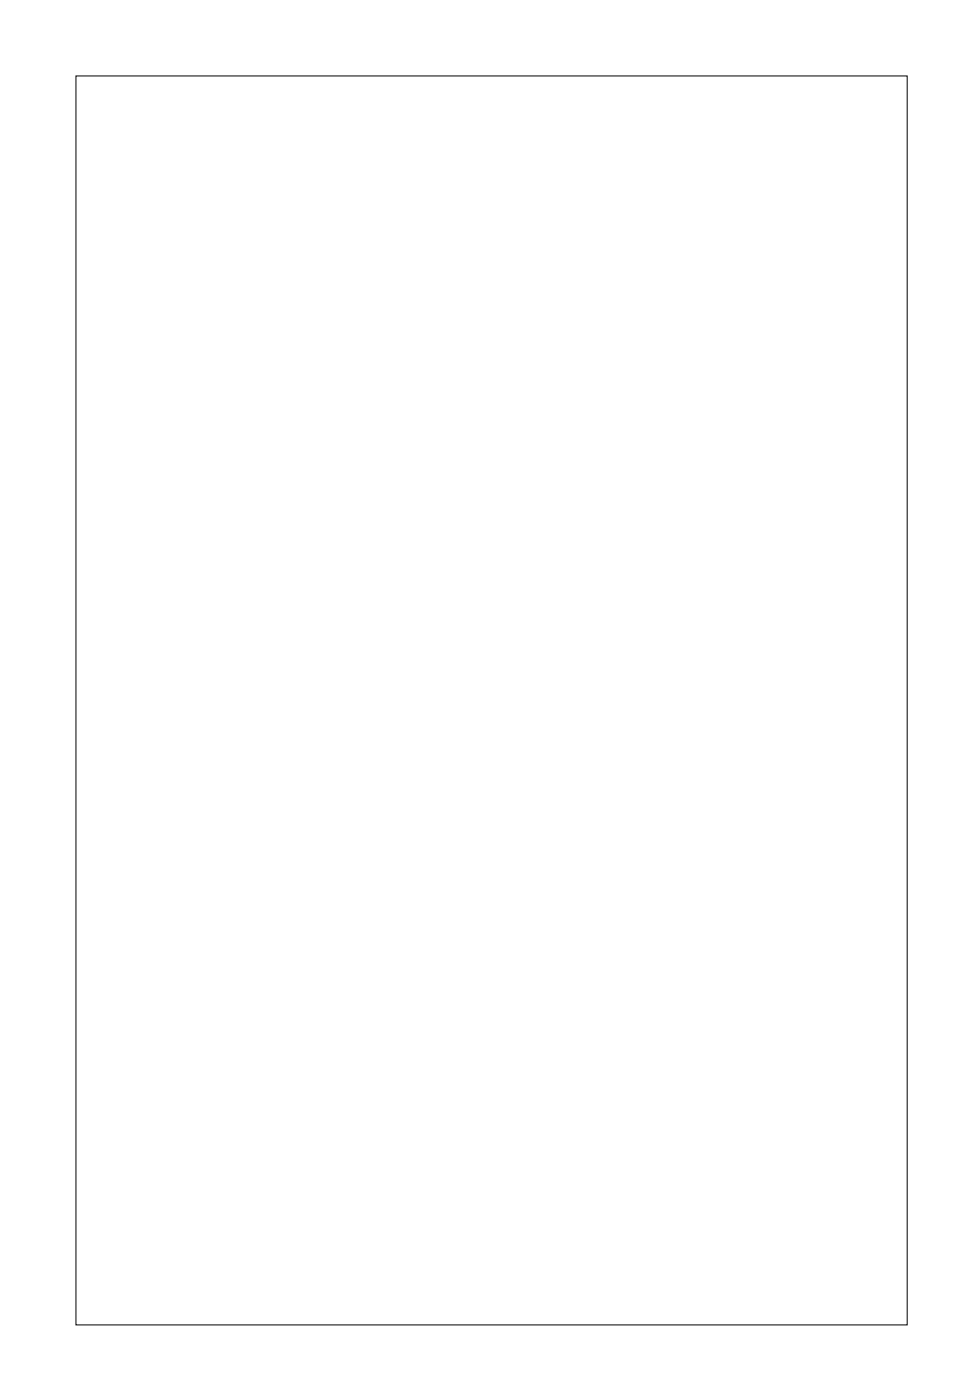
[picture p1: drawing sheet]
<svg xmlns="http://www.w3.org/2000/svg" width="47mm" height="67mm" viewBox="0 0 47 67" stroke-linecap="round" stroke-linejoin="round" font-family="sans-serif">
<path d="M3.6 3.6h39.8v59.8h-39.8z" fill="none" stroke="#000" stroke-width=".05"/>
<path d="M24 26.6h1.4v1.4h-1.4z" fill="#fff"/>
<path d="M24 26.6h1.4v1.4h-1.4z" fill="none" stroke="#fff" stroke-width=".76" stroke-linecap="butt"/>
<circle cx="24.7" cy="27.3" r=".7" fill="#fff"/>
<circle cx="24.7" cy="27.3" r=".7" fill="none" stroke="#fff" stroke-width=".76" stroke-linecap="butt"/>
<circle cx="24.7" cy="34.9" r=".7" fill="#fff"/>
<circle cx="24.7" cy="34.9" r=".7" fill="none" stroke="#fff" stroke-width=".76" stroke-linecap="butt"/>
<circle cx="22.1" cy="27.3" r=".7" fill="#fff"/>
<circle cx="22.1" cy="27.3" r=".7" fill="none" stroke="#fff" stroke-width=".76" stroke-linecap="butt"/>
<circle cx="22.1" cy="34.9" r=".7" fill="#fff"/>
<circle cx="22.1" cy="34.9" r=".7" fill="none" stroke="#fff" stroke-width=".76" stroke-linecap="butt"/>
<circle cx="19.6" cy="27.3" r=".7" fill="#fff"/>
<circle cx="19.6" cy="27.3" r=".7" fill="none" stroke="#fff" stroke-width=".76" stroke-linecap="butt"/>
<circle cx="19.6" cy="34.9" r=".7" fill="#fff"/>
<circle cx="19.6" cy="34.9" r=".7" fill="none" stroke="#fff" stroke-width=".76" stroke-linecap="butt"/>
<circle cx="17" cy="27.3" r=".7" fill="#fff"/>
<circle cx="17" cy="27.3" r=".7" fill="none" stroke="#fff" stroke-width=".76" stroke-linecap="butt"/>
<circle cx="17" cy="34.9" r=".7" fill="#fff"/>
<circle cx="17" cy="34.9" r=".7" fill="none" stroke="#fff" stroke-width=".76" stroke-linecap="butt"/>
<path d="M11.2 49.4h1.6v1.6h-1.6z" fill="#fff"/>
<path d="M11.2 49.4h1.6v1.6h-1.6z" fill="none" stroke="#fff" stroke-width=".76" stroke-linecap="butt"/>
<circle cx="12" cy="50.2" r=".79" fill="#fff"/>
<circle cx="12" cy="50.2" r=".79" fill="none" stroke="#fff" stroke-width=".76" stroke-linecap="butt"/>
<circle cx="9.4" cy="50.2" r=".79" fill="#fff"/>
<circle cx="9.4" cy="50.2" r=".79" fill="none" stroke="#fff" stroke-width=".76" stroke-linecap="butt"/>
<circle cx="6.9" cy="50.2" r=".79" fill="#fff"/>
<circle cx="6.9" cy="50.2" r=".79" fill="none" stroke="#fff" stroke-width=".76" stroke-linecap="butt"/>
<circle cx="9.4" cy="14.6" r=".7" fill="#fff"/>
<circle cx="9.4" cy="14.6" r=".7" fill="none" stroke="#fff" stroke-width=".76" stroke-linecap="butt"/>
<circle cx="9.4" cy="24.8" r=".7" fill="#fff"/>
<circle cx="9.4" cy="24.8" r=".7" fill="none" stroke="#fff" stroke-width=".76" stroke-linecap="butt"/>
<circle cx="19.6" cy="40" r=".7" fill="#fff"/>
<circle cx="19.6" cy="40" r=".7" fill="none" stroke="#fff" stroke-width=".76" stroke-linecap="butt"/>
<circle cx="19.6" cy="50.2" r=".7" fill="#fff"/>
<circle cx="19.6" cy="50.2" r=".7" fill="none" stroke="#fff" stroke-width=".76" stroke-linecap="butt"/>
<circle cx="17" cy="42.6" r=".7" fill="#fff"/>
<circle cx="17" cy="42.6" r=".7" fill="none" stroke="#fff" stroke-width=".76" stroke-linecap="butt"/>
<circle cx="17" cy="52.7" r=".7" fill="#fff"/>
<circle cx="17" cy="52.7" r=".7" fill="none" stroke="#fff" stroke-width=".76" stroke-linecap="butt"/>
<circle cx="17" cy="12.1" r=".7" fill="#fff"/>
<circle cx="17" cy="12.1" r=".7" fill="none" stroke="#fff" stroke-width=".76" stroke-linecap="butt"/>
<circle cx="17" cy="22.2" r=".7" fill="#fff"/>
<circle cx="17" cy="22.2" r=".7" fill="none" stroke="#fff" stroke-width=".76" stroke-linecap="butt"/>
<circle cx="24.7" cy="14.6" r=".7" fill="#fff"/>
<circle cx="24.7" cy="14.6" r=".7" fill="none" stroke="#fff" stroke-width=".76" stroke-linecap="butt"/>
<circle cx="24.7" cy="24.8" r=".7" fill="#fff"/>
<circle cx="24.7" cy="24.8" r=".7" fill="none" stroke="#fff" stroke-width=".76" stroke-linecap="butt"/>
<circle cx="34.8" cy="12.1" r=".74" fill="#fff"/>
<circle cx="34.8" cy="12.1" r=".74" fill="none" stroke="#fff" stroke-width=".76" stroke-linecap="butt"/>
<circle cx="32.3" cy="12.1" r=".74" fill="#fff"/>
<circle cx="32.3" cy="12.1" r=".74" fill="none" stroke="#fff" stroke-width=".76" stroke-linecap="butt"/>
<circle cx="29.7" cy="12.1" r=".74" fill="#fff"/>
<circle cx="29.7" cy="12.1" r=".74" fill="none" stroke="#fff" stroke-width=".76" stroke-linecap="butt"/>
<circle cx="24.7" cy="12.1" r=".74" fill="#fff"/>
<circle cx="24.7" cy="12.1" r=".74" fill="none" stroke="#fff" stroke-width=".76" stroke-linecap="butt"/>
<circle cx="22.1" cy="12.1" r=".74" fill="#fff"/>
<circle cx="22.1" cy="12.1" r=".74" fill="none" stroke="#fff" stroke-width=".76" stroke-linecap="butt"/>
<circle cx="14.5" cy="7" r=".74" fill="#fff"/>
<circle cx="14.5" cy="7" r=".74" fill="none" stroke="#fff" stroke-width=".76" stroke-linecap="butt"/>
<circle cx="12" cy="7" r=".74" fill="#fff"/>
<circle cx="12" cy="7" r=".74" fill="none" stroke="#fff" stroke-width=".76" stroke-linecap="butt"/>
<circle cx="37.4" cy="34.9" r=".74" fill="#fff"/>
<circle cx="37.4" cy="34.9" r=".74" fill="none" stroke="#fff" stroke-width=".76" stroke-linecap="butt"/>
<circle cx="37.4" cy="32.4" r=".74" fill="#fff"/>
<circle cx="37.4" cy="32.4" r=".74" fill="none" stroke="#fff" stroke-width=".76" stroke-linecap="butt"/>
<circle cx="37.4" cy="29.9" r=".74" fill="#fff"/>
<circle cx="37.4" cy="29.9" r=".74" fill="none" stroke="#fff" stroke-width=".76" stroke-linecap="butt"/>
<circle cx="37.4" cy="27.3" r=".74" fill="#fff"/>
<circle cx="37.4" cy="27.3" r=".74" fill="none" stroke="#fff" stroke-width=".76" stroke-linecap="butt"/>
<circle cx="39.9" cy="60.3" r="1.1" fill="#fff"/>
<circle cx="39.9" cy="60.3" r="1.1" fill="none" stroke="#fff" stroke-width=".25"/>
<circle cx="6.9" cy="60.3" r="1.1" fill="#fff"/>
<circle cx="6.9" cy="60.3" r="1.1" fill="none" stroke="#fff" stroke-width=".25"/>
<circle cx="6.9" cy="7" r="1.1" fill="#fff"/>
<circle cx="6.9" cy="7" r="1.1" fill="none" stroke="#fff" stroke-width=".25"/>
<circle cx="39.9" cy="7" r="1.1" fill="#fff"/>
<circle cx="39.9" cy="7" r="1.1" fill="none" stroke="#fff" stroke-width=".25"/>
<path d="M36.6 51h1.5v1.5h-1.5z" fill="#fff"/>
<path d="M36.6 51h1.5v1.5h-1.5z" fill="none" stroke="#fff" stroke-width=".76" stroke-linecap="butt"/>
<circle cx="37.4" cy="51.8" r=".76" fill="#fff"/>
<circle cx="37.4" cy="51.8" r=".76" fill="none" stroke="#fff" stroke-width=".76" stroke-linecap="butt"/>
<circle cx="37.4" cy="55.3" r=".76" fill="#fff"/>
<circle cx="37.4" cy="55.3" r=".76" fill="none" stroke="#fff" stroke-width=".76" stroke-linecap="butt"/>
</svg>
